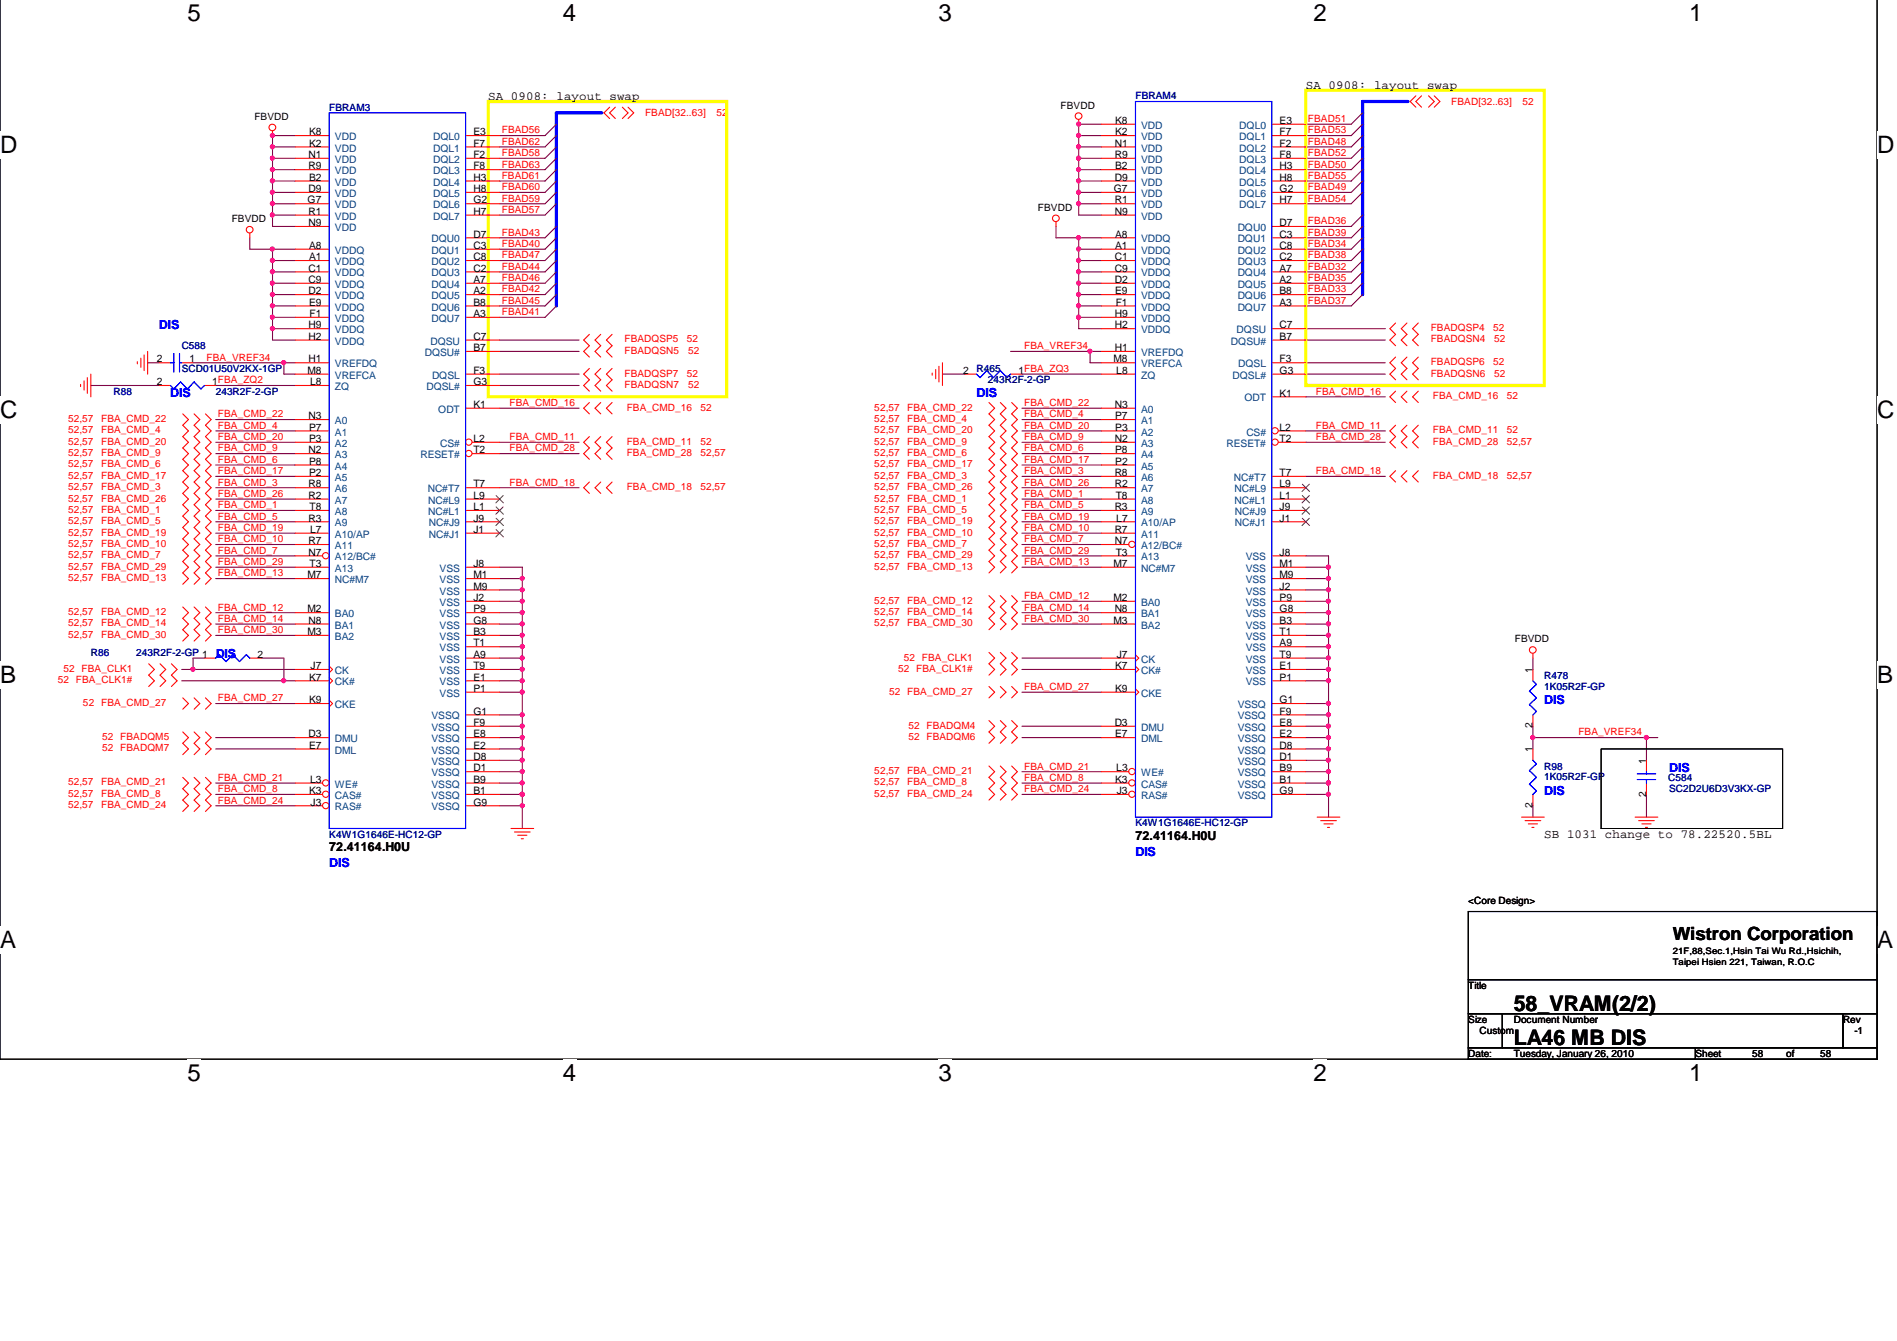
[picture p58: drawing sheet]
<svg xmlns="http://www.w3.org/2000/svg" width="297mm" height="210mm" viewBox="0 0 297 210" stroke-linecap="round" stroke-linejoin="round" font-family="sans-serif">
<defs><g id="words">
<g font-size="3.8">
<text x="29.4" y="3.3">5</text>
<text x="88.1" y="3.3">4</text>
<text x="146.9" y="3.3">3</text>
<text x="205.7" y="3.3">2</text>
<text x="264.5" y="3.3">1</text>
<text x="0" y="24">D</text>
<text x="293.9" y="24">D</text>
<text x="0" y="65.4">C</text>
<text x="293.9" y="65.4">C</text>
<text x="0" y="106.9">B</text>
<text x="293.9" y="106.9">B</text>
<text x="0" y="148.4">A</text>
<text x="293.9" y="148.4">A</text>
<text x="29.4" y="169.2">5</text>
<text x="88.1" y="169.2">4</text>
<text x="146.9" y="169.2">3</text>
<text x="205.7" y="169.2">2</text>
<text x="264.5" y="169.2">1</text>
</g>
<g font-size="3.3">
<text x="237" y="158.3">58_VRAM(2/2)</text>
<text x="237" y="163.6">LA46 MB DIS</text>
</g>
<text font-size="2.8" x="261.9" y="147.1">Wistron Corporation</text>
<g font-size="1.9">
<text x="76.5" y="15.6">SA 0908: layout swap</text>
<text x="204.5" y="13.9">SA 0908: layout swap</text>
<text x="177.8" y="131.5">72.41164.H0U</text>
<text x="241.8" y="131.2">SB 1031 change to 78.22520.5BL</text>
<text x="51.6" y="133.3">72.41164.H0U</text>
</g>
<g font-size="1.9" fill="#00f">
<text x="24.9" y="51.5">DIS</text>
<text x="26.7" y="62.2">DIS</text>
<text x="152.9" y="62.2">DIS</text>
<text x="33.8" y="103.1">DIS</text>
<text x="241.8" y="110.2">DIS</text>
<text x="241.8" y="124.4">DIS</text>
<text x="261.4" y="120.8">DIS</text>
<text x="51.6" y="135.8">DIS</text>
<text x="177.8" y="134">DIS</text>
</g>
<g font-size="1.6" fill="#000080">
<text x="51.6" y="17.3">FBRAM3</text>
<text x="177.8" y="15.6">FBRAM4</text>
<text x="28.4" y="54.7">C588</text>
<text x="28.4" y="58.2">SCD01U50V2KX-1GP</text>
<text x="152.9" y="58.2">R465</text>
<text x="17.8" y="61.8">R88</text>
<text x="33.8" y="61.8">243R2F-2-GP</text>
<text x="154.7" y="60">243R2F-2-GP</text>
<text x="14.2" y="102.7">R86</text>
<text x="21.3" y="102.7">243R2F-2-GP 1</text>
<text x="241.8" y="106.2">R478</text>
<text x="241.8" y="108">1K05R2F-GP</text>
<text x="241.8" y="120.5">R98</text>
<text x="241.8" y="122.1">1K05R2F-GP</text>
<text x="261.2" y="122.2">C584</text>
<text x="261.4" y="124">SC2D2U6D3V3KX-GP</text>
<text x="51.6" y="131.1">K4W1G1646E-HC12-GP</text>
<text x="177.8" y="129.3">K4W1G1646E-HC12-GP</text>
</g>
<g font-size="1.6">
<text x="166.1" y="17">FBVDD</text>
<text x="39.8" y="18.8">FBVDD</text>
<text x="48.4" y="23">K2</text>
<text x="48.4" y="21.2">K8</text>
<text x="74.1" y="21.2">E3</text>
<text x="74.1" y="23">F7</text>
<text x="174.5" y="23">N1</text>
<text x="174.6" y="21.2">K2</text>
<text x="174.6" y="19.4">K8</text>
<text x="200.4" y="19.4">E3</text>
<text x="200.4" y="21.2">F7</text>
<text x="200.4" y="23">F2</text>
<text x="48.3" y="24.7">N1</text>
<text x="48.3" y="26.5">R9</text>
<text x="48.4" y="28.3">B2</text>
<text x="74.1" y="24.7">F2</text>
<text x="74.1" y="26.5">F8</text>
<text x="74.1" y="28.3">H3</text>
<text x="174.5" y="28.3">D9</text>
<text x="174.5" y="24.7">R9</text>
<text x="174.6" y="26.5">B2</text>
<text x="200.4" y="24.7">F8</text>
<text x="200.4" y="26.5">H3</text>
<text x="200.4" y="28.3">H8</text>
<text x="36.3" y="34.8">FBVDD</text>
<text x="48.2" y="31.8">G7</text>
<text x="48.3" y="30.1">D9</text>
<text x="48.3" y="35.4">N9</text>
<text x="48.3" y="33.6">R1</text>
<text x="74.1" y="30.1">H8</text>
<text x="74.1" y="31.8">G2</text>
<text x="74.1" y="33.6">H7</text>
<text x="162.5" y="33">FBVDD</text>
<text x="174.4" y="30.1">G7</text>
<text x="174.5" y="33.6">N9</text>
<text x="174.5" y="31.8">R1</text>
<text x="200.4" y="35.4">D7</text>
<text x="200.4" y="30.1">G2</text>
<text x="200.4" y="31.8">H7</text>
<text x="48.4" y="40.7">A1</text>
<text x="48.4" y="39">A8</text>
<text x="74.1" y="37.2">D7</text>
<text x="74.1" y="39">C3</text>
<text x="74.1" y="40.7">C8</text>
<text x="174.5" y="40.7">C1</text>
<text x="174.6" y="39">A1</text>
<text x="174.6" y="37.2">A8</text>
<text x="200.4" y="37.2">C3</text>
<text x="200.4" y="39">C8</text>
<text x="200.4" y="40.7">C2</text>
<text x="48.3" y="42.5">C1</text>
<text x="48.3" y="44.3">C9</text>
<text x="48.3" y="46.1">D2</text>
<text x="48.4" y="47.9">E9</text>
<text x="74.1" y="42.5">C2</text>
<text x="74.1" y="44.3">A7</text>
<text x="74.1" y="46.1">A2</text>
<text x="74.1" y="47.9">B8</text>
<text x="174.5" y="42.5">C9</text>
<text x="174.5" y="44.3">D2</text>
<text x="174.6" y="46.1">E9</text>
<text x="174.7" y="47.9">F1</text>
<text x="200.4" y="42.5">A7</text>
<text x="200.4" y="44.3">A2</text>
<text x="200.4" y="46.1">B8</text>
<text x="200.4" y="47.9">A3</text>
<text x="48.3" y="53.2">H2</text>
<text x="48.3" y="51.4">H9</text>
<text x="48.5" y="49.6">F1</text>
<text x="74.1" y="53.2">C7</text>
<text x="74.1" y="49.6">A3</text>
<text x="174.5" y="51.4">H2</text>
<text x="174.5" y="49.6">H9</text>
<text x="200.4" y="53.2">B7</text>
<text x="200.4" y="51.4">C7</text>
<text x="24.6" y="56.7">2</text>
<text x="29.7" y="56.7">1</text>
<text x="48.1" y="58.5">M8</text>
<text x="48.3" y="56.7">H1</text>
<text x="74.1" y="58.5">F3</text>
<text x="74.1" y="55">B7</text>
<text x="150.8" y="58.5">2</text>
<text x="159.5" y="58.5">1FBA_ZQ3</text>
<text x="174.4" y="56.7">M8</text>
<text x="174.5" y="55">H1</text>
<text x="174.8" y="58.5">L8</text>
<text x="200.4" y="56.7">F3</text>
<text x="200.4" y="58.5">G3</text>
<text x="24.6" y="60.3">2</text>
<text x="33.2" y="60.3">1FBA_ZQ2</text>
<text x="48.3" y="65.6">N3</text>
<text x="48.6" y="60.3">L8</text>
<text x="74.1" y="60.3">G3</text>
<text x="74.1" y="63.9">K1</text>
<text x="174.5" y="63.9">N3</text>
<text x="174.6" y="65.6">P7</text>
<text x="200.4" y="62.1">K1</text>
<text x="48.3" y="71">N2</text>
<text x="48.4" y="67.4">P7</text>
<text x="48.4" y="69.2">P3</text>
<text x="74.1" y="69.2">L2</text>
<text x="74.1" y="71">T2</text>
<text x="174.5" y="69.2">N2</text>
<text x="174.6" y="67.4">P3</text>
<text x="174.6" y="71">P8</text>
<text x="200.4" y="67.4">L2</text>
<text x="200.4" y="69.2">T2</text>
<text x="48.3" y="76.3">R8</text>
<text x="48.4" y="74.5">P2</text>
<text x="48.4" y="72.7">P8</text>
<text x="74.1" y="76.3">T7</text>
<text x="174.5" y="76.3">R2</text>
<text x="174.5" y="74.5">R8</text>
<text x="174.6" y="72.7">P2</text>
<text x="200.4" y="76.3">L9</text>
<text x="200.4" y="74.5">T7</text>
<text x="48.3" y="78.1">R2</text>
<text x="48.3" y="81.6">R3</text>
<text x="48.5" y="79.9">T8</text>
<text x="48.6" y="83.4">L7</text>
<text x="74.1" y="79.9">L1</text>
<text x="74.1" y="78.1">L9</text>
<text x="74.1" y="83.4">J1</text>
<text x="74.1" y="81.6">J9</text>
<text x="174.5" y="83.4">R7</text>
<text x="174.5" y="79.9">R3</text>
<text x="174.7" y="78.1">T8</text>
<text x="174.8" y="81.6">L7</text>
<text x="200.4" y="81.6">J1</text>
<text x="200.4" y="79.9">J9</text>
<text x="200.4" y="78.1">L1</text>
<text x="48.3" y="85.2">R7</text>
<text x="48.3" y="87">N7</text>
<text x="48.5" y="88.7">T3</text>
<text x="74.1" y="88.7">J8</text>
<text x="174.4" y="88.7">M7</text>
<text x="174.5" y="85.2">N7</text>
<text x="174.7" y="87">T3</text>
<text x="200.4" y="88.7">M1</text>
<text x="200.4" y="87">J8</text>
<text x="48.1" y="95.9">M2</text>
<text x="48.1" y="90.5">M7</text>
<text x="74.1" y="95.9">P9</text>
<text x="74.1" y="92.3">M9</text>
<text x="74.1" y="90.5">M1</text>
<text x="74.1" y="94.1">J2</text>
<text x="174.4" y="94.1">M2</text>
<text x="174.5" y="95.9">N8</text>
<text x="200.4" y="94.1">P9</text>
<text x="200.4" y="90.5">M9</text>
<text x="200.4" y="92.3">J2</text>
<text x="200.4" y="95.9">G8</text>
<text x="48.1" y="99.4">M3</text>
<text x="48.3" y="97.6">N8</text>
<text x="74.1" y="99.4">B3</text>
<text x="74.1" y="101.2">T1</text>
<text x="74.1" y="97.6">G8</text>
<text x="174.4" y="97.6">M3</text>
<text x="200.4" y="101.2">A9</text>
<text x="200.4" y="97.6">B3</text>
<text x="200.4" y="99.4">T1</text>
<text x="237.2" y="100.6">FBVDD</text>
<text x="40.3" y="103">2</text>
<text x="48.4" y="106.5">K7</text>
<text x="48.6" y="104.7">J7</text>
<text x="74.1" y="103">A9</text>
<text x="74.1" y="106.5">E1</text>
<text x="74.1" y="104.7">T9</text>
<text x="174.6" y="104.7">K7</text>
<text x="174.9" y="103">J7</text>
<text x="200.4" y="104.7">E1</text>
<text x="200.4" y="103">T9</text>
<text x="200.4" y="106.5">P1</text>
<text x="240" y="105.3" transform="rotate(-90 240 105.3)">1</text>
<text x="48.4" y="110.1">K9</text>
<text x="74.1" y="108.3">P1</text>
<text x="74.1" y="111.9">G1</text>
<text x="74.1" y="113.6">F9</text>
<text x="174.5" y="113.6">D3</text>
<text x="174.6" y="108.3">K9</text>
<text x="200.4" y="110.1">G1</text>
<text x="200.4" y="111.9">F9</text>
<text x="200.4" y="113.6">E8</text>
<text x="48.3" y="115.4">D3</text>
<text x="48.4" y="117.2">E7</text>
<text x="74.1" y="119">D8</text>
<text x="74.1" y="117.2">E2</text>
<text x="74.1" y="115.4">E8</text>
<text x="174.6" y="115.4">E7</text>
<text x="200.4" y="119">D1</text>
<text x="200.4" y="117.2">D8</text>
<text x="200.4" y="115.4">E2</text>
<text x="240" y="117.8" transform="rotate(-90 240 117.8)">1</text>
<text x="240" y="114" transform="rotate(-90 240 114)">2</text>
<text x="257.8" y="119.6" transform="rotate(-90 257.8 119.6)">1</text>
<text x="48.4" y="124.3">K3</text>
<text x="48.6" y="122.5">L3</text>
<text x="74.1" y="122.5">B9</text>
<text x="74.1" y="124.3">B1</text>
<text x="74.1" y="120.7">D1</text>
<text x="174.6" y="122.5">K3</text>
<text x="174.8" y="120.7">L3</text>
<text x="174.9" y="124.3">J3</text>
<text x="200.4" y="124.3">G9</text>
<text x="200.4" y="120.7">B9</text>
<text x="200.4" y="122.5">B1</text>
<text x="257.8" y="124.7" transform="rotate(-90 257.8 124.7)">2</text>
<text x="48.6" y="126.1">J3</text>
<text x="74.1" y="126.1">G9</text>
<text x="240" y="126.5" transform="rotate(-90 240 126.5)">2</text>
<text x="229.9" y="141.4">&lt;Core Design&gt;</text>
<text x="229.9" y="154.8">Title</text>
<text x="229.9" y="160.1">Size</text>
<text x="231.7" y="161.9">Custom</text>
<text x="237" y="160.1">Document Number</text>
<text x="288.6" y="160.1">Rev</text>
<text x="290.4" y="161.9">-1</text>
<text x="229.9" y="165.5">Date:</text>
<text x="237" y="165.5">Tuesday, January 26, 2010</text>
<text x="265.5" y="165.5">Sheet</text>
<text x="274.4" y="165.5">58</text>
<text x="279.7" y="165.5">of</text>
<text x="285" y="165.5">58</text>
</g>
<g font-size="1.6" fill="#f00">
<text x="227.2" y="16.4">FBAD[32..63]</text>
<text x="238.4" y="16.4">52</text>
<text x="78.6" y="22.7">FBAD62</text>
<text x="78.6" y="20.9">FBAD56</text>
<text x="101" y="18.2">FBAD[32..63]</text>
<text x="112.2" y="18.2">52</text>
<text x="204.8" y="20.9">FBAD53</text>
<text x="204.8" y="22.7">FBAD48</text>
<text x="204.8" y="19.1">FBAD51</text>
<text x="78.6" y="28">FBAD61</text>
<text x="78.6" y="26.2">FBAD63</text>
<text x="78.6" y="29.8">FBAD60</text>
<text x="78.6" y="24.4">FBAD58</text>
<text x="204.8" y="24.4">FBAD52</text>
<text x="204.8" y="28">FBAD55</text>
<text x="204.8" y="26.2">FBAD50</text>
<text x="204.8" y="29.8">FBAD49</text>
<text x="78.6" y="33.3">FBAD57</text>
<text x="78.6" y="31.6">FBAD59</text>
<text x="204.8" y="35.1">FBAD36</text>
<text x="204.8" y="31.6">FBAD54</text>
<text x="78.6" y="38.7">FBAD40</text>
<text x="78.6" y="36.9">FBAD43</text>
<text x="78.6" y="40.4">FBAD47</text>
<text x="204.8" y="36.9">FBAD39</text>
<text x="204.8" y="40.4">FBAD38</text>
<text x="204.8" y="38.7">FBAD34</text>
<text x="78.6" y="42.2">FBAD44</text>
<text x="78.6" y="47.6">FBAD45</text>
<text x="78.6" y="44">FBAD46</text>
<text x="78.6" y="45.8">FBAD42</text>
<text x="204.8" y="47.6">FBAD37</text>
<text x="204.8" y="42.2">FBAD32</text>
<text x="204.8" y="44">FBAD35</text>
<text x="204.8" y="45.8">FBAD33</text>
<text x="78.6" y="49.3">FBAD41</text>
<text x="97.8" y="53.6">FBADQSP5</text>
<text x="107.6" y="53.6">52</text>
<text x="224" y="53.6">FBADQSN4</text>
<text x="224" y="51.8">FBADQSP4</text>
<text x="233.8" y="51.8">52</text>
<text x="234" y="53.6">52</text>
<text x="32.3" y="56.4">FBA_VREF34</text>
<text x="97.8" y="58.9">FBADQSP7</text>
<text x="97.8" y="55.4">FBADQSN5</text>
<text x="107.6" y="58.9">52</text>
<text x="107.7" y="55.4">52</text>
<text x="160.4" y="54.7">FBA_VREF34</text>
<text x="224" y="57.2">FBADQSP6</text>
<text x="224" y="58.9">FBADQSN6</text>
<text x="233.8" y="57.2">52</text>
<text x="234" y="58.9">52</text>
<text x="34.1" y="65.3">FBA_CMD_22</text>
<text x="79.8" y="63.6">FBA_CMD_16</text>
<text x="97.8" y="60.7">FBADQSN7</text>
<text x="98.1" y="64.3">FBA_CMD_16</text>
<text x="107.7" y="60.7">52</text>
<text x="109.7" y="64.3">52</text>
<text x="136.9" y="64.3">52,57</text>
<text x="142.1" y="64.3">FBA_CMD_22</text>
<text x="160.4" y="65.3">FBA_CMD_4</text>
<text x="160.4" y="63.6">FBA_CMD_22</text>
<text x="206" y="61.8">FBA_CMD_16</text>
<text x="224.4" y="62.5">FBA_CMD_16</text>
<text x="235.9" y="62.5">52</text>
<text x="10.7" y="67.8">52,57</text>
<text x="10.7" y="69.6">52,57</text>
<text x="10.7" y="66.1">52,57</text>
<text x="10.7" y="71.4">52,57</text>
<text x="15.8" y="67.8">FBA_CMD_4</text>
<text x="15.8" y="69.6">FBA_CMD_20</text>
<text x="15.8" y="66.1">FBA_CMD_22</text>
<text x="15.8" y="71.4">FBA_CMD_9</text>
<text x="34.1" y="67.1">FBA_CMD_4</text>
<text x="34.1" y="68.9">FBA_CMD_20</text>
<text x="34.1" y="70.7">FBA_CMD_9</text>
<text x="79.8" y="68.9">FBA_CMD_11</text>
<text x="79.8" y="70.7">FBA_CMD_28</text>
<text x="98.1" y="69.6">FBA_CMD_11</text>
<text x="98.1" y="71.4">FBA_CMD_28</text>
<text x="109.7" y="69.6">52</text>
<text x="109.7" y="71.4">52,57</text>
<text x="136.9" y="66.1">52,57</text>
<text x="136.9" y="67.8">52,57</text>
<text x="136.9" y="71.4">52,57</text>
<text x="136.9" y="69.6">52,57</text>
<text x="142.1" y="66.1">FBA_CMD_4</text>
<text x="142.1" y="67.8">FBA_CMD_20</text>
<text x="142.1" y="71.4">FBA_CMD_6</text>
<text x="142.1" y="69.6">FBA_CMD_9</text>
<text x="160.4" y="67.1">FBA_CMD_20</text>
<text x="160.4" y="70.7">FBA_CMD_6</text>
<text x="160.4" y="68.9">FBA_CMD_9</text>
<text x="206" y="67.1">FBA_CMD_11</text>
<text x="206" y="68.9">FBA_CMD_28</text>
<text x="224.4" y="67.8">FBA_CMD_11</text>
<text x="224.4" y="69.6">FBA_CMD_28</text>
<text x="235.9" y="67.8">52</text>
<text x="235.9" y="69.6">52,57</text>
<text x="10.7" y="76.7">52,57</text>
<text x="10.7" y="73.2">52,57</text>
<text x="10.7" y="74.9">52,57</text>
<text x="15.8" y="76.7">FBA_CMD_3</text>
<text x="15.8" y="73.2">FBA_CMD_6</text>
<text x="15.8" y="74.9">FBA_CMD_17</text>
<text x="34.1" y="77.8">FBA_CMD_26</text>
<text x="34.1" y="76">FBA_CMD_3</text>
<text x="34.1" y="72.4">FBA_CMD_6</text>
<text x="34.1" y="74.2">FBA_CMD_17</text>
<text x="79.8" y="76">FBA_CMD_18</text>
<text x="98.1" y="76.7">FBA_CMD_18</text>
<text x="109.7" y="76.7">52,57</text>
<text x="136.9" y="76.7">52,57</text>
<text x="136.9" y="74.9">52,57</text>
<text x="136.9" y="73.2">52,57</text>
<text x="142.1" y="76.7">FBA_CMD_26</text>
<text x="142.1" y="74.9">FBA_CMD_3</text>
<text x="142.1" y="73.2">FBA_CMD_17</text>
<text x="160.4" y="76">FBA_CMD_26</text>
<text x="160.4" y="77.8">FBA_CMD_1</text>
<text x="160.4" y="74.2">FBA_CMD_3</text>
<text x="160.4" y="72.4">FBA_CMD_17</text>
<text x="206" y="74.2">FBA_CMD_18</text>
<text x="224.4" y="74.9">FBA_CMD_18</text>
<text x="235.9" y="74.9">52,57</text>
<text x="10.7" y="78.5">52,57</text>
<text x="10.7" y="80.3">52,57</text>
<text x="10.7" y="83.8">52,57</text>
<text x="10.7" y="82.1">52,57</text>
<text x="15.8" y="78.5">FBA_CMD_26</text>
<text x="15.8" y="80.3">FBA_CMD_1</text>
<text x="15.8" y="83.8">FBA_CMD_19</text>
<text x="15.8" y="82.1">FBA_CMD_5</text>
<text x="34.1" y="79.6">FBA_CMD_1</text>
<text x="34.1" y="83.1">FBA_CMD_19</text>
<text x="34.1" y="81.3">FBA_CMD_5</text>
<text x="136.9" y="78.5">52,57</text>
<text x="136.9" y="82.1">52,57</text>
<text x="136.9" y="83.8">52,57</text>
<text x="136.9" y="80.3">52,57</text>
<text x="142.1" y="78.5">FBA_CMD_1</text>
<text x="142.1" y="82.1">FBA_CMD_19</text>
<text x="142.1" y="83.8">FBA_CMD_10</text>
<text x="142.1" y="80.3">FBA_CMD_5</text>
<text x="160.4" y="81.3">FBA_CMD_19</text>
<text x="160.4" y="83.1">FBA_CMD_10</text>
<text x="160.4" y="79.6">FBA_CMD_5</text>
<text x="10.7" y="87.4">52,57</text>
<text x="10.7" y="89.2">52,57</text>
<text x="10.7" y="85.6">52,57</text>
<text x="15.8" y="87.4">FBA_CMD_7</text>
<text x="15.8" y="89.2">FBA_CMD_29</text>
<text x="15.8" y="85.6">FBA_CMD_10</text>
<text x="34.1" y="86.7">FBA_CMD_7</text>
<text x="34.1" y="88.4">FBA_CMD_29</text>
<text x="34.1" y="84.9">FBA_CMD_10</text>
<text x="136.9" y="85.6">52,57</text>
<text x="136.9" y="87.4">52,57</text>
<text x="136.9" y="89.2">52,57</text>
<text x="142.1" y="85.6">FBA_CMD_7</text>
<text x="142.1" y="87.4">FBA_CMD_29</text>
<text x="142.1" y="89.2">FBA_CMD_13</text>
<text x="160.4" y="84.9">FBA_CMD_7</text>
<text x="160.4" y="86.7">FBA_CMD_29</text>
<text x="160.4" y="88.4">FBA_CMD_13</text>
<text x="10.7" y="90.9">52,57</text>
<text x="15.8" y="90.9">FBA_CMD_13</text>
<text x="34.1" y="95.6">FBA_CMD_12</text>
<text x="34.1" y="90.2">FBA_CMD_13</text>
<text x="136.9" y="94.5">52,57</text>
<text x="142.1" y="94.5">FBA_CMD_12</text>
<text x="160.4" y="93.8">FBA_CMD_12</text>
<text x="160.4" y="95.6">FBA_CMD_14</text>
<text x="10.7" y="96.3">52,57</text>
<text x="10.7" y="98.1">52,57</text>
<text x="10.7" y="99.8">52,57</text>
<text x="15.8" y="96.3">FBA_CMD_12</text>
<text x="15.8" y="98.1">FBA_CMD_14</text>
<text x="15.8" y="99.8">FBA_CMD_30</text>
<text x="34.1" y="97.3">FBA_CMD_14</text>
<text x="34.1" y="99.1">FBA_CMD_30</text>
<text x="136.9" y="96.3">52,57</text>
<text x="136.9" y="98.1">52,57</text>
<text x="142.1" y="96.3">FBA_CMD_14</text>
<text x="142.1" y="98.1">FBA_CMD_30</text>
<text x="160.4" y="97.3">FBA_CMD_30</text>
<text x="9.1" y="106.9">52 FBA_CLK1#</text>
<text x="9.9" y="105.2">52 FBA_CLK1</text>
<text x="140.6" y="105.2">52 FBA_CLK1#</text>
<text x="141.5" y="103.4">52 FBA_CLK1</text>
<text x="13" y="110.5">52 FBA_CMD_27</text>
<text x="34.1" y="109.8">FBA_CMD_27</text>
<text x="139.2" y="108.7">52 FBA_CMD_27</text>
<text x="160.4" y="108">FBA_CMD_27</text>
<text x="16" y="117.6">52 FBADQM7</text>
<text x="16" y="115.8">52 FBADQM5</text>
<text x="142.2" y="114.1">52 FBADQM4</text>
<text x="142.2" y="115.8">52 FBADQM6</text>
<text x="247.1" y="115.1">FBA_VREF34</text>
<text x="10.7" y="124.7">52,57</text>
<text x="10.7" y="123">52,57</text>
<text x="15.8" y="124.7">FBA_CMD_8</text>
<text x="15.8" y="123">FBA_CMD_21</text>
<text x="34.1" y="124">FBA_CMD_8</text>
<text x="34.1" y="125.8">FBA_CMD_24</text>
<text x="34.1" y="122.2">FBA_CMD_21</text>
<text x="136.9" y="123">52,57</text>
<text x="136.9" y="124.7">52,57</text>
<text x="136.9" y="121.2">52,57</text>
<text x="142.1" y="123">FBA_CMD_8</text>
<text x="142.1" y="124.7">FBA_CMD_24</text>
<text x="142.1" y="121.2">FBA_CMD_21</text>
<text x="160.4" y="122.2">FBA_CMD_8</text>
<text x="160.4" y="124">FBA_CMD_24</text>
<text x="160.4" y="120.5">FBA_CMD_21</text>
<text x="10.7" y="126.5">52,57</text>
<text x="15.8" y="126.5">FBA_CMD_24</text>
</g>
<g font-size="1.6" fill="#004080">
<text x="52.5" y="23.7">VDD</text>
<text x="52.5" y="21.9">VDD</text>
<text x="67.8" y="21.9">DQL0</text>
<text x="67.8" y="23.7">DQL1</text>
<text x="178.7" y="21.9">VDD</text>
<text x="178.7" y="20.2">VDD</text>
<text x="178.7" y="23.7">VDD</text>
<text x="194.1" y="20.2">DQL0</text>
<text x="194.1" y="21.9">DQL1</text>
<text x="194.1" y="23.7">DQL2</text>
<text x="52.5" y="29.1">VDD</text>
<text x="52.5" y="25.5">VDD</text>
<text x="52.5" y="27.3">VDD</text>
<text x="67.8" y="25.5">DQL2</text>
<text x="67.8" y="27.3">DQL3</text>
<text x="67.8" y="29.1">DQL4</text>
<text x="178.7" y="27.3">VDD</text>
<text x="178.7" y="29.1">VDD</text>
<text x="178.7" y="25.5">VDD</text>
<text x="194.1" y="25.5">DQL3</text>
<text x="194.1" y="27.3">DQL4</text>
<text x="194.1" y="29.1">DQL5</text>
<text x="52.5" y="30.8">VDD</text>
<text x="52.5" y="32.6">VDD</text>
<text x="52.5" y="34.4">VDD</text>
<text x="67.8" y="30.8">DQL5</text>
<text x="67.8" y="32.6">DQL6</text>
<text x="67.8" y="34.4">DQL7</text>
<text x="178.7" y="30.8">VDD</text>
<text x="178.7" y="34.4">VDD</text>
<text x="178.7" y="32.6">VDD</text>
<text x="194.1" y="30.8">DQL6</text>
<text x="194.1" y="32.6">DQL7</text>
<text x="52.5" y="36.2">VDD</text>
<text x="52.5" y="41.5">VDDQ</text>
<text x="52.5" y="39.7">VDDQ</text>
<text x="67.6" y="37.9">DQU0</text>
<text x="67.6" y="39.7">DQU1</text>
<text x="67.6" y="41.5">DQU2</text>
<text x="178.7" y="39.7">VDDQ</text>
<text x="178.7" y="37.9">VDDQ</text>
<text x="178.7" y="41.5">VDDQ</text>
<text x="193.8" y="36.2">DQU0</text>
<text x="193.8" y="37.9">DQU1</text>
<text x="193.8" y="39.7">DQU2</text>
<text x="193.8" y="41.5">DQU3</text>
<text x="52.5" y="43.3">VDDQ</text>
<text x="52.5" y="45.1">VDDQ</text>
<text x="52.5" y="46.8">VDDQ</text>
<text x="67.6" y="43.3">DQU3</text>
<text x="67.6" y="45.1">DQU4</text>
<text x="67.6" y="46.8">DQU5</text>
<text x="178.7" y="43.3">VDDQ</text>
<text x="178.7" y="45.1">VDDQ</text>
<text x="178.7" y="46.8">VDDQ</text>
<text x="193.8" y="43.3">DQU4</text>
<text x="193.8" y="45.1">DQU5</text>
<text x="193.8" y="46.8">DQU6</text>
<text x="52.5" y="48.6">VDDQ</text>
<text x="52.5" y="50.4">VDDQ</text>
<text x="52.5" y="53.9">VDDQ</text>
<text x="52.5" y="52.2">VDDQ</text>
<text x="67.4" y="53.9">DQSU</text>
<text x="67.6" y="48.6">DQU6</text>
<text x="67.6" y="50.4">DQU7</text>
<text x="178.7" y="48.6">VDDQ</text>
<text x="178.7" y="52.2">VDDQ</text>
<text x="178.7" y="50.4">VDDQ</text>
<text x="192.7" y="53.9">DQSU#</text>
<text x="193.6" y="52.2">DQSU</text>
<text x="193.8" y="48.6">DQU7</text>
<text x="52.5" y="57.5">VREFDQ</text>
<text x="52.5" y="59.3">VREFCA</text>
<text x="66.5" y="55.7">DQSU#</text>
<text x="67.6" y="59.3">DQSL</text>
<text x="178.7" y="55.7">VREFDQ</text>
<text x="178.7" y="57.5">VREFCA</text>
<text x="178.7" y="59.3">ZQ</text>
<text x="193" y="59.3">DQSL#</text>
<text x="193.9" y="57.5">DQSL</text>
<text x="52.5" y="61.1">ZQ</text>
<text x="66.8" y="61.1">DQSL#</text>
<text x="68.6" y="64.6">ODT</text>
<text x="178.7" y="64.6">A0</text>
<text x="194.9" y="62.8">ODT</text>
<text x="52.5" y="68.2">A1</text>
<text x="52.5" y="66.4">A0</text>
<text x="52.5" y="69.9">A2</text>
<text x="52.5" y="71.7">A3</text>
<text x="65.8" y="71.7">RESET#</text>
<text x="68.9" y="69.9">CS#</text>
<text x="178.7" y="66.4">A1</text>
<text x="178.7" y="68.2">A2</text>
<text x="178.7" y="69.9">A3</text>
<text x="178.7" y="71.7">A4</text>
<text x="192.1" y="69.9">RESET#</text>
<text x="195.2" y="68.2">CS#</text>
<text x="52.5" y="75.3">A5</text>
<text x="52.5" y="77.1">A6</text>
<text x="52.5" y="73.5">A4</text>
<text x="67" y="77.1">NC#T7</text>
<text x="178.7" y="77.1">A7</text>
<text x="178.7" y="73.5">A5</text>
<text x="178.7" y="75.3">A6</text>
<text x="193.2" y="75.3">NC#T7</text>
<text x="193.3" y="77.1">NC#L9</text>
<text x="52.5" y="78.8">A7</text>
<text x="52.5" y="80.6">A8</text>
<text x="52.5" y="82.4">A9</text>
<text x="67.1" y="80.6">NC#L1</text>
<text x="67.1" y="78.8">NC#L9</text>
<text x="67.1" y="82.4">NC#J9</text>
<text x="178.7" y="78.8">A8</text>
<text x="178.7" y="82.4">A10/AP</text>
<text x="178.7" y="80.6">A9</text>
<text x="193.3" y="78.8">NC#L1</text>
<text x="193.4" y="82.4">NC#J1</text>
<text x="193.4" y="80.6">NC#J9</text>
<text x="52.5" y="84.2">A10/AP</text>
<text x="52.5" y="86">A11</text>
<text x="52.5" y="87.7">A12/BC#</text>
<text x="52.5" y="89.5">A13</text>
<text x="67.1" y="84.2">NC#J1</text>
<text x="68.8" y="89.5">VSS</text>
<text x="178.7" y="84.2">A11</text>
<text x="178.7" y="86">A12/BC#</text>
<text x="178.7" y="87.7">A13</text>
<text x="178.7" y="89.5">NC#M7</text>
<text x="195.1" y="89.5">VSS</text>
<text x="195.1" y="87.7">VSS</text>
<text x="52.5" y="91.3">NC#M7</text>
<text x="68.8" y="93.1">VSS</text>
<text x="68.8" y="91.3">VSS</text>
<text x="68.8" y="94.8">VSS</text>
<text x="178.7" y="94.8">BA0</text>
<text x="195.1" y="94.8">VSS</text>
<text x="195.1" y="91.3">VSS</text>
<text x="195.1" y="93.1">VSS</text>
<text x="52.5" y="98.4">BA1</text>
<text x="52.5" y="96.6">BA0</text>
<text x="52.5" y="100.2">BA2</text>
<text x="68.8" y="100.2">VSS</text>
<text x="68.8" y="102">VSS</text>
<text x="68.8" y="96.6">VSS</text>
<text x="68.8" y="98.4">VSS</text>
<text x="178.7" y="96.6">BA1</text>
<text x="178.7" y="98.4">BA2</text>
<text x="195.1" y="102">VSS</text>
<text x="195.1" y="98.4">VSS</text>
<text x="195.1" y="100.2">VSS</text>
<text x="195.1" y="96.6">VSS</text>
<text x="52.5" y="107.3">CK#</text>
<text x="52.5" y="105.5">CK</text>
<text x="68.8" y="103.7">VSS</text>
<text x="68.8" y="107.3">VSS</text>
<text x="68.8" y="105.5">VSS</text>
<text x="178.7" y="105.5">CK#</text>
<text x="178.7" y="103.7">CK</text>
<text x="195.1" y="105.5">VSS</text>
<text x="195.1" y="103.7">VSS</text>
<text x="195.1" y="107.3">VSS</text>
<text x="52.5" y="110.8">CKE</text>
<text x="67.6" y="112.6">VSSQ</text>
<text x="68.8" y="109.1">VSS</text>
<text x="178.7" y="109.1">CKE</text>
<text x="193.8" y="110.8">VSSQ</text>
<text x="193.8" y="112.6">VSSQ</text>
<text x="52.5" y="116.2">DMU</text>
<text x="52.5" y="118">DML</text>
<text x="67.6" y="114.4">VSSQ</text>
<text x="67.6" y="119.7">VSSQ</text>
<text x="67.6" y="118">VSSQ</text>
<text x="67.6" y="116.2">VSSQ</text>
<text x="178.7" y="114.4">DMU</text>
<text x="178.7" y="116.2">DML</text>
<text x="193.8" y="119.7">VSSQ</text>
<text x="193.8" y="118">VSSQ</text>
<text x="193.8" y="116.2">VSSQ</text>
<text x="193.8" y="114.4">VSSQ</text>
<text x="52.5" y="123.3">WE#</text>
<text x="52.5" y="125.1">CAS#</text>
<text x="67.6" y="123.3">VSSQ</text>
<text x="67.6" y="125.1">VSSQ</text>
<text x="67.6" y="121.5">VSSQ</text>
<text x="178.7" y="121.5">WE#</text>
<text x="178.7" y="125.1">RAS#</text>
<text x="178.7" y="123.3">CAS#</text>
<text x="193.8" y="125.1">VSSQ</text>
<text x="193.8" y="121.5">VSSQ</text>
<text x="193.8" y="123.3">VSSQ</text>
<text x="52.5" y="126.8">RAS#</text>
<text x="67.6" y="126.8">VSSQ</text>
</g>
<g font-size="1.4">
<text x="261.9" y="149.3">21F,88,Sec.1,Hsin Tai Wu Rd.,Hsichih,</text>
<text x="261.9" y="151.1">Taipei Hsien 221, Taiwan, R.O.C</text>
</g>
</g></defs>
<path d="M0 -.1v165.9h293.9v-165.9" fill="none" stroke="#000" stroke-width=".17"/>
<g fill="#fff">
<path d="M29.4 -.1h2.1v4.2h-2.1z"/>
<path d="M29.4 165.8h2.1v4.2h-2.1z"/>
<path d="M88.1 -.1h2.2v4.2h-2.2z"/>
<path d="M88.1 165.8h2.2v4.2h-2.2z"/>
<path d="M146.9 -.1h2.2v4.2h-2.2z"/>
<path d="M146.9 165.8h2.2v4.2h-2.2z"/>
<path d="M205.7 -.1h2.1v4.2h-2.1z"/>
<path d="M205.7 165.8h2.1v4.2h-2.1z"/>
<path d="M264.5 -.1h2.1v4.2h-2.1z"/>
<path d="M264.5 165.8h2.1v4.2h-2.1z"/>
<path d="M0 20.6h2.8v4.2h-2.8z"/>
<path d="M293.9 20.6h2.8v4.2h-2.8z"/>
<path d="M0 62h2.8v4.3h-2.8z"/>
<path d="M293.9 62h2.8v4.3h-2.8z"/>
<path d="M0 103.5h2.5v4.3h-2.5z"/>
<path d="M293.9 103.5h2.6v4.3h-2.6z"/>
<path d="M0 145h2.5v4.2h-2.5z"/>
<path d="M293.9 145h2.6v4.2h-2.6z"/>
</g>
<g fill="none" stroke="#800040" stroke-width=".17">
<path d="M87.1 19.4l-1.8 1.8h-7.1M172.5 19.4h-3.6v14.3h3.6M213.4 19.4l-1.8 1.8h-7.1M213.4 17.7l-1.8 1.7h-7.1M39.1 37.2v1.8h7.1M42.7 39v14.2h3.5M42.7 28.3h3.5M42.7 23h3.5M42.7 24.8h3.5M42.7 31.9h3.5M42.7 33.7h3.5M42.7 30.1h3.5"/>
<path d="M42.7 26.6h3.5M46.2 21.2h-3.5v14.2h3.5M87.1 37.2l-1.8 1.8h-7.1M87.1 39l-1.8 1.8h-7.1M87.1 35.4l-1.8 1.8h-7.1M87.1 26.6l-1.8 1.7h-7.1M87.1 21.2l-1.8 1.8h-7.1M87.1 23l-1.8 1.8h-7.1M87.1 30.1l-1.8 1.8h-7.1M87.1 31.9l-1.8 1.8h-7.1M87.1 28.3l-1.8 1.8h-7.1M87.1 24.8l-1.8 1.8h-7.1"/>
<path d="M165.4 35.4v1.8h7.1M168.9 37.2v14.2h3.6M168.9 39h3.6M168.9 28.3h3.6M168.9 21.2h3.6M168.9 23h3.6M168.9 24.8h3.6M168.9 31.9h3.6M168.9 30.1h3.6M168.9 26.6h3.6M213.4 37.2l-1.8 1.8h-7.1M213.4 39l-1.8 1.8h-7.1"/>
<path d="M213.4 35.4l-1.8 1.8h-7.1M213.4 26.6l-1.8 1.7h-7.1M213.4 21.2l-1.8 1.8h-7.1M213.4 23l-1.8 1.8h-7.1M213.4 30.1l-1.8 1.8h-7.1M213.4 28.3l-1.8 1.8h-7.1M213.4 24.8l-1.8 1.8h-7.1M213.4 33.7l-1.8 1.7h-7.1M23.1 56.8h1.8M30.2 56.8h16M42.7 51.4h3.5M42.7 47.9h3.5"/>
<path d="M42.7 49.7h3.5M42.7 40.8h3.5M42.7 42.6h3.5M42.7 46.1h3.5M42.7 44.3h3.5M44.4 56.8v1.8h1.8M78.2 53.2h12.5M78.2 58.6h12.5M78.2 55h12.5M87.1 46.1l-1.8 1.8h-7.1M87.1 47.9l-1.8 1.8h-7.1M87.1 40.8l-1.8 1.8h-7.1"/>
<path d="M87.1 44.3l-1.8 1.8h-7.1M87.1 42.6l-1.8 1.7h-7.1M147.6 58.6h3.5M158.2 55h14.3M160 58.6h12.5M168.9 47.9h3.6M168.9 49.7h3.6M168.9 40.8h3.6M168.9 42.6h3.6M168.9 46.1h3.6M168.9 44.3h3.6M170.7 55v1.8h1.8"/>
<path d="M204.5 51.4h12.4M204.5 53.2h12.4M204.5 58.6h12.4M204.5 56.8h12.4M213.4 46.1l-1.8 1.8h-7.1M213.4 40.8l-1.8 1.8h-7.1M213.4 44.3l-1.8 1.8h-7.1M213.4 42.6l-1.8 1.7h-7.1M14.2 60.3h10.7M33.8 60.3h12.4M33.8 65.7h12.4M33.8 67.5h12.4"/>
<path d="M33.8 76.3h12.4M33.8 78.1h12.4M33.8 74.6h12.4M33.8 79.9h12.4M33.8 71h12.4M33.8 72.8h12.4M33.8 69.2h12.4M78.2 60.3h12.5M78.2 76.3h12.5M78.2 63.9h12.5M78.2 71h12.5M78.2 69.2h12.5"/>
<path d="M160 65.7h12.5M160 67.5h12.5M160 76.3h12.5M160 78.1h12.5M160 74.6h12.5M160 79.9h12.5M160 63.9h12.5M160 71h12.5M160 72.8h12.5M160 69.2h12.5M204.5 67.5h12.4M204.5 74.6h12.4"/>
<path d="M204.5 69.2h12.4M204.5 62.1h12.4M33.8 90.6h12.4M33.8 95.9h12.4M33.8 97.7h12.4M33.8 99.5h12.4M33.8 88.8h12.4M33.8 87h12.4M33.8 85.2h12.4M33.8 81.7h12.4M33.8 83.5h12.4M78.2 88.8h3.6v40.9"/>
<path d="M78.2 90.6h3.6M78.2 95.9h3.6M78.2 94.1h3.6M78.2 92.3h3.6M78.2 97.7h3.6M78.2 99.5h3.6M160 95.9h12.5M160 94.1h12.5M160 97.7h12.5M160 88.8h12.5M160 87h12.5M160 85.2h12.5"/>
<path d="M160 81.7h12.5M160 83.5h12.5M204.5 90.6h3.5M204.5 95.9h3.5M204.5 94.1h3.5M204.5 92.3h3.5M204.5 97.7h3.5M204.5 99.5h3.5M204.5 88.8h3.5M204.5 87h3.5v40.9M28.4 106.6h17.8M28.4 104.8h17.8"/>
<path d="M32 103h-1.8v1.8M33.8 115.5h12.4M33.8 117.2h12.4M33.8 110.1h12.4M40.9 103h3.5v3.6M78.2 108.3h3.6M78.2 106.6h3.6M78.2 104.8h3.6M78.2 103h3.6M78.2 101.2h3.6M78.2 119h3.6M78.2 115.5h3.6"/>
<path d="M78.2 113.7h3.6M78.2 111.9h3.6M78.2 117.2h3.6M160 108.3h12.5M160 104.8h12.5M160 103h12.5M160 115.5h12.5M160 113.7h12.5M204.5 106.6h3.5M204.5 104.8h3.5M204.5 103h3.5M204.5 101.2h3.5"/>
<path d="M204.5 119h3.5M204.5 115.5h3.5M204.5 113.7h3.5M204.5 111.9h3.5M204.5 117.2h3.5M204.5 110.1h3.5M240 115.5h19.6M240 103v1.8M240 113.7v3.5M257.8 115.5v3.5M33.8 126.1h12.4M33.8 124.3h12.4"/>
<path d="M33.8 122.6h12.4M78.2 120.8h3.6M78.2 126.1h3.6M78.2 124.3h3.6M78.2 122.6h3.6M160 120.8h12.5M160 124.3h12.5M160 122.6h12.5M204.5 120.8h3.5M204.5 124.3h3.5M204.5 122.6h3.5M240 126.1v1.8"/>
<path d="M257.8 124.3v3.6"/>
</g>
<g fill="#f0f" stroke="#f0f" stroke-width=".17">
<circle cx="81.8" cy="95.9" r=".32"/>
<circle cx="81.8" cy="90.5" r=".32"/>
<circle cx="81.8" cy="92.3" r=".32"/>
<circle cx="81.8" cy="94.1" r=".32"/>
<circle cx="81.8" cy="99.4" r=".32"/>
<circle cx="81.8" cy="104.8" r=".32"/>
<circle cx="81.8" cy="111.9" r=".32"/>
<circle cx="81.8" cy="108.3" r=".32"/>
<circle cx="81.8" cy="106.5" r=".32"/>
<circle cx="81.8" cy="97.7" r=".32"/>
<circle cx="81.8" cy="103" r=".32"/>
<circle cx="81.8" cy="101.2" r=".32"/>
<circle cx="42.6" cy="49.6" r=".32"/>
<circle cx="42.6" cy="47.9" r=".32"/>
<circle cx="42.6" cy="39" r=".32"/>
<circle cx="42.6" cy="51.4" r=".32"/>
<circle cx="42.6" cy="40.8" r=".32"/>
<circle cx="42.6" cy="44.3" r=".32"/>
<circle cx="42.6" cy="42.5" r=".32"/>
<circle cx="81.8" cy="119" r=".32"/>
<circle cx="81.8" cy="124.3" r=".32"/>
<circle cx="81.8" cy="120.8" r=".32"/>
<circle cx="81.8" cy="126.1" r=".32"/>
<circle cx="81.8" cy="122.5" r=".32"/>
<circle cx="81.8" cy="117.2" r=".32"/>
<circle cx="81.8" cy="113.7" r=".32"/>
<circle cx="81.8" cy="115.4" r=".32"/>
<circle cx="257.8" cy="115.4" r=".32"/>
<circle cx="240" cy="115.4" r=".32"/>
<circle cx="170.7" cy="55" r=".32"/>
<circle cx="168.9" cy="44.3" r=".32"/>
<circle cx="168.9" cy="19.4" r=".32"/>
<circle cx="168.9" cy="23" r=".32"/>
<circle cx="168.9" cy="21.2" r=".32"/>
<circle cx="168.9" cy="30.1" r=".32"/>
<circle cx="168.9" cy="28.3" r=".32"/>
<circle cx="168.9" cy="31.9" r=".32"/>
<circle cx="168.9" cy="26.5" r=".32"/>
<circle cx="168.9" cy="24.8" r=".32"/>
<circle cx="208" cy="94.1" r=".32"/>
<circle cx="208" cy="88.8" r=".32"/>
<circle cx="208" cy="90.5" r=".32"/>
<circle cx="208" cy="92.3" r=".32"/>
<circle cx="208" cy="97.7" r=".32"/>
<circle cx="208" cy="103" r=".32"/>
<circle cx="208" cy="106.5" r=".32"/>
<circle cx="208" cy="104.8" r=".32"/>
<circle cx="208" cy="95.9" r=".32"/>
<circle cx="208" cy="101.2" r=".32"/>
<circle cx="208" cy="99.4" r=".32"/>
<circle cx="208" cy="117.2" r=".32"/>
<circle cx="208" cy="122.5" r=".32"/>
<circle cx="208" cy="119" r=".32"/>
<circle cx="208" cy="124.3" r=".32"/>
<circle cx="208" cy="120.8" r=".32"/>
<circle cx="208" cy="115.4" r=".32"/>
<circle cx="208" cy="111.9" r=".32"/>
<circle cx="208" cy="110.1" r=".32"/>
<circle cx="208" cy="113.7" r=".32"/>
<circle cx="168.9" cy="47.9" r=".32"/>
<circle cx="168.9" cy="46.1" r=".32"/>
<circle cx="168.9" cy="37.2" r=".32"/>
<circle cx="168.9" cy="49.6" r=".32"/>
<circle cx="168.9" cy="39" r=".32"/>
<circle cx="168.9" cy="42.5" r=".32"/>
<circle cx="168.9" cy="40.8" r=".32"/>
<circle cx="42.6" cy="21.2" r=".32"/>
<circle cx="42.6" cy="24.8" r=".32"/>
<circle cx="42.6" cy="23" r=".32"/>
<circle cx="42.6" cy="31.9" r=".32"/>
<circle cx="42.6" cy="30.1" r=".32"/>
<circle cx="42.6" cy="33.6" r=".32"/>
<circle cx="42.6" cy="28.3" r=".32"/>
<circle cx="42.6" cy="26.5" r=".32"/>
<circle cx="42.6" cy="46.1" r=".32"/>
<circle cx="44.4" cy="56.8" r=".32"/>
<circle cx="30.2" cy="104.8" r=".32"/>
<circle cx="44.4" cy="106.5" r=".32"/>
</g>
<path d="M94.2 17.7h-7.1v30.2M220.5 15.9h-7.1v30.2" fill="none" stroke="#00f" stroke-width=".51"/>
<g fill="none" stroke="#f00" stroke-width=".17">
<path d="M95.5 16.8l-.9 .9 .9 .9M96.4 16.8l-.9 .9 .9 .9M97.5 16.8l.8 .9-.8 .9M98.3 16.8l.9 .9-.9 .9M168.9 18.7v.7M221.7 15l-.9 .9 .9 .9M222.6 15l-.9 .9 .9 .9M223.7 15l.9 .9-.9 .9M224.6 15l.9 .9-.9 .9M39.1 36.5v.7M42.7 20.5v.7M165.4 34.7v.7"/>
<path d="M13.2 59.6v1.5M13.7 59.1v2.5M14.2 58.6v3.5M21.5 56.6v.4M22.1 56.1v1.4M22.6 55.6v2.4M23.1 55v3.6M24.9 56.8h1.8M28.4 56.8h1.8M92.3 57.7l-.9 .9 .9 .9-.9 .8 .9 .9M92.3 52.3l-.9 .9 .9 .9-.9 .9 .9 .9M94.1 57.7l-.9 .9 .9 .9-.9 .8 .9 .9"/>
<path d="M94.1 52.3l-.9 .9 .9 .9-.9 .9 .9 .9M95.8 57.7l-.8 .9 .8 .9-.8 .8 .8 .9M95.8 52.3l-.8 .9 .8 .9-.8 .9 .8 .9M146 58.4v.3M146.5 57.8v1.5M147 57.3v2.5M147.6 56.8v3.5M199.1 51.4h5.4M218.5 55.9l-.9 .9 .9 .9-.9 .9 .9 .9M218.5 50.6l-.9 .8 .9 .9-.9 .9 .9 .9M220.3 50.6l-.9 .8 .9 .9-.9 .9 .9 .9M220.3 55.9l-.9 .9 .9 .9-.9 .9 .9 .9"/>
<path d="M222.1 55.9l-.9 .9 .9 .9-.9 .9 .9 .9M222.1 50.6l-.9 .8 .9 .9-.9 .9 .9 .9M12.6 60.2v.3M28.6 64.8l.9 .9-.9 .9 .9 .9-.9 .8 .9 .9-.9 .9 .9 .9-.9 .9 .9 .9-.9 .9 .9 .9-.9 .9 .9 .8-.9 .9 .9 .9-.9 .9 .9 .9-.9 .9 .9 .9-.9 .9 .9 .9-.9 .8 .9 .9-.9 .9 .9 .9-.9 .9 .9 .9-.9 .9 .9 .9-.9 .9M30.4 64.8l.9 .9-.9 .9 .9 .9-.9 .8 .9 .9-.9 .9 .9 .9-.9 .9 .9 .9-.9 .9 .9 .9-.9 .9 .9 .8-.9 .9 .9 .9-.9 .9 .9 .9-.9 .9 .9 .9-.9 .9 .9 .9-.9 .8 .9 .9-.9 .9 .9 .9-.9 .9 .9 .9-.9 .9 .9 .9-.9 .9M32.2 64.8l.9 .9-.9 .9 .9 .9-.9 .8 .9 .9-.9 .9 .9 .9-.9 .9 .9 .9-.9 .9 .9 .9-.9 .9 .9 .8-.9 .9 .9 .9-.9 .9 .9 .9-.9 .9 .9 .9-.9 .9 .9 .9-.9 .8 .9 .9-.9 .9 .9 .9-.9 .9 .9 .9-.9 .9 .9 .9-.9 .9M92.3 63l-.9 .9 .9 .9M92.3 68.3l-.9 .9 .9 .9-.9 .9 .9 .9M92.3 75.5l-.9 .8 .9 .9M94.1 68.3l-.9 .9 .9 .9-.9 .9 .9 .9M94.1 75.5l-.9 .8 .9 .9M94.1 63l-.9 .9 .9 .9"/>
<path d="M95.8 63l-.8 .9 .8 .9M95.8 68.3l-.8 .9 .8 .9-.8 .9 .8 .9M95.8 75.5l-.8 .8 .8 .9M154.9 63l.8 .9-.8 .9 .8 .9-.8 .9 .8 .9-.8 .8 .8 .9-.8 .9 .8 .9-.8 .9 .8 .9-.8 .9 .8 .9-.8 .9 .8 .8-.8 .9 .8 .9-.8 .9 .8 .9-.8 .9 .8 .9-.8 .9 .8 .9-.8 .8 .8 .9-.8 .9 .8 .9-.8 .9 .8 .9-.8 .9M156.6 63l.9 .9-.9 .9 .9 .9-.9 .9 .9 .9-.9 .8 .9 .9-.9 .9 .9 .9-.9 .9 .9 .9-.9 .9 .9 .9-.9 .9 .9 .8-.9 .9 .9 .9-.9 .9 .9 .9-.9 .9 .9 .9-.9 .9 .9 .9-.9 .8 .9 .9-.9 .9 .9 .9-.9 .9 .9 .9-.9 .9M158.4 63l.9 .9-.9 .9 .9 .9-.9 .9 .9 .9-.9 .8 .9 .9-.9 .9 .9 .9-.9 .9 .9 .9-.9 .9 .9 .9-.9 .9 .9 .8-.9 .9 .9 .9-.9 .9 .9 .9-.9 .9 .9 .9-.9 .9 .9 .9-.9 .8 .9 .9-.9 .9 .9 .9-.9 .9 .9 .9-.9 .9M172.5 76.3h5.3M218.5 66.6l-.9 .9 .9 .8-.9 .9 .9 .9M218.5 73.7l-.9 .9 .9 .9M218.5 61.2l-.9 .9 .9 .9M220.3 66.6l-.9 .9 .9 .8-.9 .9 .9 .9M220.3 73.7l-.9 .9 .9 .9"/>
<path d="M220.3 61.2l-.9 .9 .9 .9M222.1 66.6l-.9 .9 .9 .8-.9 .9 .9 .9M222.1 73.7l-.9 .9 .9 .9M222.1 61.2l-.9 .9 .9 .9M28.6 95l.9 .9-.9 .9 .9 .9-.9 .9 .9 .9-.9 .8M30.4 95l.9 .9-.9 .9 .9 .9-.9 .9 .9 .9-.9 .8M32.2 95l.9 .9-.9 .9 .9 .9-.9 .9 .9 .9-.9 .8M154.9 93.2l.8 .9-.8 .9 .8 .9-.8 .9 .8 .9-.8 .9M156.6 93.2l.9 .9-.9 .9 .9 .9-.9 .9 .9 .9-.9 .9M158.4 93.2l.9 .9-.9 .9 .9 .9-.9 .9 .9 .9-.9 .9M23.3 103.9l.9 .9-.9 .9 .9 .9-.9 .9M25.1 103.9l.9 .9-.9 .9 .9 .9-.9 .9"/>
<path d="M26.8 103.9l.9 .9-.9 .9 .9 .9-.9 .9M28.6 109.2l.9 .9-.9 .9M28.6 114.6l.9 .9-.9 .8 .9 .9-.9 .9M30.4 109.2l.9 .9-.9 .9M30.4 114.6l.9 .9-.9 .8 .9 .9-.9 .9M32.2 109.2l.9 .9-.9 .9M32.2 114.6l.9 .9-.9 .8 .9 .9-.9 .9M154.9 119.9l.8 .9-.8 .9 .8 .9-.8 .9 .8 .8-.8 .9M154.9 102.1l.8 .9-.8 .9 .8 .9-.8 .9M154.9 107.5l.8 .8-.8 .9M154.9 112.8l.8 .9-.8 .9 .8 .9-.8 .8M156.6 119.9l.9 .9-.9 .9 .9 .9-.9 .9 .9 .8-.9 .9"/>
<path d="M156.6 102.1l.9 .9-.9 .9 .9 .9-.9 .9M156.6 112.8l.9 .9-.9 .9 .9 .9-.9 .8M156.6 107.5l.9 .8-.9 .9M158.4 119.9l.9 .9-.9 .9 .9 .9-.9 .9 .9 .8-.9 .9M158.4 102.1l.9 .9-.9 .9 .9 .9-.9 .9M158.4 107.5l.9 .8-.9 .9M158.4 112.8l.9 .9-.9 .9 .9 .9-.9 .8M172.5 113.7h5.3M172.5 115.5h5.3M240 102.3v.7M240 104.8v1.8M240 111.9v1.8"/>
<path d="M28.6 121.7l.9 .9-.9 .9 .9 .8-.9 .9 .9 .9-.9 .9M30.4 121.7l.9 .9-.9 .9 .9 .8-.9 .9 .9 .9-.9 .9M32.2 121.7l.9 .9-.9 .9 .9 .8-.9 .9 .9 .9-.9 .9M80 129.7h3.6M80.6 130.2h2.4M81.1 130.7h1.4M81.6 131.3h.4M206.2 127.9h3.6M206.8 128.5h2.5M207.3 129h1.4M207.9 129.5h.3M238.3 127.9h3.5"/>
<path d="M238.8 128.5h2.5M239.3 129h1.4M239.9 129.5h.3M256 127.9h3.6M256.6 128.5h2.4M257.1 129h1.4M257.6 129.5h.4"/>
<circle cx="42.7" cy="19.9" r=".52"/>
<circle cx="168.9" cy="18.2" r=".52"/>
<circle cx="39.1" cy="36" r=".52"/>
<circle cx="165.3" cy="34.2" r=".52"/>
<circle cx="240" cy="101.7" r=".52"/>
</g>
<path d="M229.9 142.7h64v10.6h-64zM229.9 153.3h64v5.4h-64zM229.9 158.7h5.3v5.3h-5.3zM235.2 158.7h53.4v5.3h-53.4zM288.6 158.7h5.3v5.3h-5.3zM229.9 164h35.6v1.8h-35.6zM265.5 164h28.4v1.8h-28.4z" fill="none" stroke="#000" stroke-width=".17"/>
<path d="M76.5 15.9h37.3v46.2h-37.3zM204.5 14.1h37.3v46.2h-37.3z" fill="none" stroke="#ff0" stroke-width=".51"/>
<path d="M250.7 117.2h28.4v12.5h-28.4z" fill="none" stroke="#000" stroke-width=".16"/>
<path d="M26.7 56.8h.5M27.2 55.3v2.9M28.1 56.8h.3M28.1 55.3v2.9M240 106.6l.6 .5-1.1 1.1 1.1 1-1.1 1.1 1.1 1.1-.6 .5" fill="none" stroke="#00f" stroke-width=".17"/>
<circle cx="199.7" cy="67.4" r=".5" fill="#fff" stroke="#f00" stroke-width=".17"/>
<path d="M199.1 53.2h5.4M172.5 78.1h5.3M200.2 67.5h4.3M172.5 104.8h5.3M172.5 108.3h5.3M177.8 104.3l.5 .5-.5 .5M177.8 107.8l.5 .5-.5 .6" fill="none" stroke="#f00" stroke-width=".17"/>
<circle cx="177.3" cy="120.8" r=".5" fill="#fff" stroke="#f00" stroke-width=".17"/>
<g fill="none" stroke="#f00" stroke-width=".17">
<path d="M172.5 55h5.3M172.5 56.8h5.3M199.1 56.8h5.4M199.1 58.6h5.4M199.1 62.1h5.4M199.1 97.7h5.4M199.1 99.5h5.4M199.1 94.1h5.4M199.1 90.6h5.4M199.1 88.8h5.4M199.1 87h5.4M199.1 92.3h5.4"/>
<path d="M199.1 95.9h5.4M199.1 101.2h5.4M199.1 104.8h5.4M199.1 110.1h5.4M199.1 111.9h5.4M199.1 103h5.4M199.1 106.6h5.4M172.5 120.8h4.2M199.1 120.8h5.4M199.1 124.3h5.4M199.1 122.6h5.4"/>
</g>
<circle cx="177.3" cy="124.3" r=".5" fill="#fff" stroke="#f00" stroke-width=".17"/>
<path d="M172.5 65.7h5.3M172.5 63.9h5.3M172.5 81.7h5.3M172.5 83.5h5.3M172.5 124.3h4.2" fill="none" stroke="#f00" stroke-width=".17"/>
<circle cx="177.3" cy="85.2" r=".5" fill="#fff" stroke="#f00" stroke-width=".17"/>
<g fill="none" stroke="#f00" stroke-width=".17">
<path d="M172.5 19.4h5.3M172.5 26.6h5.3M172.5 28.3h5.3M172.5 30.1h5.3M172.5 21.2h5.3M172.5 23h5.3M172.5 33.7h5.3M172.5 31.9h5.3M172.5 24.8h5.3M172.5 39h5.3M172.5 37.2h5.3M172.5 58.6h5.3"/>
<path d="M172.5 40.8h5.3M172.5 42.6h5.3M172.5 44.3h5.3M172.5 46.1h5.3M172.5 47.9h5.3M172.5 51.4h5.3M172.5 49.7h5.3M172.5 67.5h5.3M172.5 72.8h5.3M172.5 74.6h5.3M172.5 79.9h5.3M172.5 69.2h5.3"/>
<path d="M172.5 71h5.3M172.5 85.2h4.2M172.5 87h5.3M172.5 95.9h5.3M172.5 94.1h5.3M172.5 97.7h5.3M172.5 103h5.3M177.8 102.5l.5 .5-.5 .5M199.1 119h5.4M199.1 117.2h5.4M199.1 115.5h5.4M199.1 113.7h5.4"/>
</g>
<circle cx="199.7" cy="69.2" r=".5" fill="#fff" stroke="#f00" stroke-width=".17"/>
<path d="M200.2 69.2h4.3" fill="none" stroke="#f00" stroke-width=".17"/>
<circle cx="177.3" cy="122.5" r=".5" fill="#fff" stroke="#f00" stroke-width=".17"/>
<g fill="none" stroke="#f00" stroke-width=".17">
<path d="M199.1 19.4h5.4M199.1 21.2h5.4M199.1 23h5.4M199.1 24.8h5.4M199.1 26.6h5.4M199.1 28.3h5.4M199.1 30.1h5.4M199.1 31.9h5.4M199.1 35.4h5.4M199.1 37.2h5.4M199.1 39h5.4M72.9 53.2h5.3"/>
<path d="M199.1 40.8h5.4M199.1 42.6h5.4M199.1 44.3h5.4M199.1 46.1h5.4M199.1 47.9h5.4M46.2 78.1h5.4M199.1 79.9h5.4M199.1 78.1h5.4M199.1 76.3h5.4M199.1 74.6h5.4M172.5 88.8h5.3M199.1 81.7h5.4"/>
<path d="M46.2 115.5h5.4M46.2 117.2h5.4M172.5 122.6h4.2"/>
</g>
<path d="M203.9 79.3l1.2 1.2M203.9 77.6l1.2 1.1M203.9 75.8l1.2 1.1M205 79.3l-1.1 1.2M205 77.6l-1.1 1.1M205 75.8l-1.1 1.1M203.9 81.1l1.2 1.2M205 81.1l-1.1 1.2" fill="none" stroke="#804000" stroke-width=".16"/>
<path d="M177.8 15.9h21.3v112h-21.3z" fill="none" stroke="#00f" stroke-width=".17"/>
<circle cx="73.4" cy="69.2" r=".5" fill="#fff" stroke="#f00" stroke-width=".17"/>
<path d="M72.9 55h5.3M46.2 79.9h5.4M74 69.2h4.2M46.2 106.6h5.4M46.2 110.1h5.4M51.6 106.1l.5 .5-.5 .5M51.6 109.6l.5 .5-.5 .5" fill="none" stroke="#f00" stroke-width=".17"/>
<circle cx="51" cy="122.5" r=".5" fill="#fff" stroke="#f00" stroke-width=".17"/>
<g fill="none" stroke="#f00" stroke-width=".17">
<path d="M46.2 56.8h5.4M46.2 58.6h5.4M72.9 58.6h5.3M72.9 60.3h5.3M72.9 63.9h5.3M72.9 99.5h5.3M72.9 95.9h5.3M72.9 92.3h5.3M72.9 90.6h5.3M72.9 88.8h5.3M72.9 94.1h5.3M72.9 97.7h5.3"/>
<path d="M72.9 103h5.3M72.9 106.6h5.3M72.9 111.9h5.3M72.9 113.7h5.3M72.9 104.8h5.3M72.9 101.2h5.3M72.9 108.3h5.3M46.2 122.6h4.3M72.9 122.6h5.3M72.9 126.1h5.3M72.9 124.3h5.3"/>
</g>
<circle cx="51" cy="126.1" r=".5" fill="#fff" stroke="#f00" stroke-width=".17"/>
<path d="M46.2 67.5h5.4M46.2 65.7h5.4M46.2 83.5h5.4M46.2 85.2h5.4M46.2 126.1h4.3" fill="none" stroke="#f00" stroke-width=".17"/>
<circle cx="51" cy="87" r=".5" fill="#fff" stroke="#f00" stroke-width=".17"/>
<g fill="none" stroke="#f00" stroke-width=".17">
<path d="M46.2 28.3h5.4M46.2 30.1h5.4M46.2 31.9h5.4M46.2 23h5.4M46.2 21.2h5.4M46.2 24.8h5.4M46.2 35.4h5.4M46.2 33.7h5.4M46.2 26.6h5.4M46.2 39h5.4M46.2 40.8h5.4M46.2 42.6h5.4"/>
<path d="M46.2 44.3h5.4M46.2 46.1h5.4M46.2 47.9h5.4M46.2 49.7h5.4M46.2 53.2h5.4M46.2 51.4h5.4M46.2 69.2h5.4M46.2 74.6h5.4M46.2 76.3h5.4M46.2 71h5.4M46.2 72.8h5.4M46.2 60.3h5.4"/>
<path d="M46.2 87h4.3M46.2 88.8h5.4M46.2 81.7h5.4M46.2 97.7h5.4M46.2 95.9h5.4M46.2 99.5h5.4M46.2 104.8h5.4M51.6 104.3l.5 .5-.5 .5M72.9 119h5.3M72.9 117.2h5.3M72.9 115.5h5.3M72.9 120.8h5.3"/>
</g>
<circle cx="73.4" cy="71" r=".5" fill="#fff" stroke="#f00" stroke-width=".17"/>
<path d="M74 71h4.2" fill="none" stroke="#f00" stroke-width=".17"/>
<circle cx="51" cy="124.3" r=".5" fill="#fff" stroke="#f00" stroke-width=".17"/>
<g fill="none" stroke="#f00" stroke-width=".17">
<path d="M72.9 21.2h5.3M72.9 23h5.3M72.9 24.8h5.3M72.9 26.6h5.3M72.9 28.3h5.3M72.9 30.1h5.3M72.9 31.9h5.3M72.9 33.7h5.3M72.9 37.2h5.3M72.9 39h5.3M72.9 40.8h5.3M72.9 42.6h5.3"/>
<path d="M72.9 44.3h5.3M72.9 46.1h5.3M72.9 47.9h5.3M72.9 49.7h5.3M151.1 58.6h1.8M158.2 58.6h1.8M24.9 60.3h1.8M32 60.3h1.8M72.9 79.9h5.3M72.9 78.1h5.3M72.9 76.3h5.3M46.2 90.6h5.4"/>
<path d="M72.9 83.5h5.3M72.9 81.7h5.3M32 103h1.8M39.1 103h1.8M240 117.2v1.8M257.8 119v1.8M46.2 124.3h4.3M240 124.3v1.8M257.8 122.6v1.7"/>
</g>
<path d="M77.7 79.3l1.1 1.2M77.7 77.6l1.1 1.1M78.8 79.3l-1.2 1.2M78.8 77.6l-1.2 1.1M77.7 82.9l1.1 1.1M77.7 81.1l1.1 1.2M78.8 82.9l-1.2 1.1M78.8 81.1l-1.2 1.2" fill="none" stroke="#804000" stroke-width=".16"/>
<path d="M51.6 17.7h21.3v112h-21.3zM152.9 58.6l.6 .5 1-1.1 1.1 1.1 1-1.1 1.1 1.1 .5-.5M26.7 60.3l.5 .6 1.1-1.1 1 1.1 1.1-1.1 1.1 1.1 .5-.6M33.8 103l.5-.5 1.1 1.1 1-1.1 1.1 1.1 1.1-1.1 .5 .5M240 119l.6 .6-1.1 1 1.1 1.1-1.1 1 1.1 1.1-.6 .5M256.4 121.1h2.8M256.4 122h2.8M257.8 120.8v.3M257.8 122v.6" fill="none" stroke="#00f" stroke-width=".17"/>
<g fill="#f0f" stroke="#f0f" stroke-width=".17">
<circle cx="81.8" cy="95.9" r=".32"/>
<circle cx="81.8" cy="90.5" r=".32"/>
<circle cx="81.8" cy="92.3" r=".32"/>
<circle cx="81.8" cy="94.1" r=".32"/>
<circle cx="81.8" cy="99.4" r=".32"/>
<circle cx="81.8" cy="104.8" r=".32"/>
<circle cx="81.8" cy="111.9" r=".32"/>
<circle cx="81.8" cy="108.3" r=".32"/>
<circle cx="81.8" cy="106.5" r=".32"/>
<circle cx="81.8" cy="97.7" r=".32"/>
<circle cx="81.8" cy="103" r=".32"/>
<circle cx="81.8" cy="101.2" r=".32"/>
<circle cx="42.6" cy="49.6" r=".32"/>
<circle cx="42.6" cy="47.9" r=".32"/>
<circle cx="42.6" cy="39" r=".32"/>
<circle cx="42.6" cy="51.4" r=".32"/>
<circle cx="42.6" cy="40.8" r=".32"/>
<circle cx="42.6" cy="44.3" r=".32"/>
<circle cx="42.6" cy="42.5" r=".32"/>
<circle cx="81.8" cy="119" r=".32"/>
<circle cx="81.8" cy="124.3" r=".32"/>
<circle cx="81.8" cy="120.8" r=".32"/>
<circle cx="81.8" cy="126.1" r=".32"/>
<circle cx="81.8" cy="122.5" r=".32"/>
<circle cx="81.8" cy="117.2" r=".32"/>
<circle cx="81.8" cy="113.7" r=".32"/>
<circle cx="81.8" cy="115.4" r=".32"/>
<circle cx="257.8" cy="115.4" r=".32"/>
<circle cx="240" cy="115.4" r=".32"/>
<circle cx="170.7" cy="55" r=".32"/>
<circle cx="168.9" cy="44.3" r=".32"/>
<circle cx="168.9" cy="19.4" r=".32"/>
<circle cx="168.9" cy="23" r=".32"/>
<circle cx="168.9" cy="21.2" r=".32"/>
<circle cx="168.9" cy="30.1" r=".32"/>
<circle cx="168.9" cy="28.3" r=".32"/>
<circle cx="168.9" cy="31.9" r=".32"/>
<circle cx="168.9" cy="26.5" r=".32"/>
<circle cx="168.9" cy="24.8" r=".32"/>
<circle cx="208" cy="94.1" r=".32"/>
<circle cx="208" cy="88.8" r=".32"/>
<circle cx="208" cy="90.5" r=".32"/>
<circle cx="208" cy="92.3" r=".32"/>
<circle cx="208" cy="97.7" r=".32"/>
<circle cx="208" cy="103" r=".32"/>
<circle cx="208" cy="106.5" r=".32"/>
<circle cx="208" cy="104.8" r=".32"/>
<circle cx="208" cy="95.9" r=".32"/>
<circle cx="208" cy="101.2" r=".32"/>
<circle cx="208" cy="99.4" r=".32"/>
<circle cx="208" cy="117.2" r=".32"/>
<circle cx="208" cy="122.5" r=".32"/>
<circle cx="208" cy="119" r=".32"/>
<circle cx="208" cy="124.3" r=".32"/>
<circle cx="208" cy="120.8" r=".32"/>
<circle cx="208" cy="115.4" r=".32"/>
<circle cx="208" cy="111.9" r=".32"/>
<circle cx="208" cy="110.1" r=".32"/>
<circle cx="208" cy="113.7" r=".32"/>
<circle cx="168.9" cy="47.9" r=".32"/>
<circle cx="168.9" cy="46.1" r=".32"/>
<circle cx="168.9" cy="37.2" r=".32"/>
<circle cx="168.9" cy="49.6" r=".32"/>
<circle cx="168.9" cy="39" r=".32"/>
<circle cx="168.9" cy="42.5" r=".32"/>
<circle cx="168.9" cy="40.8" r=".32"/>
<circle cx="42.6" cy="21.2" r=".32"/>
<circle cx="42.6" cy="24.8" r=".32"/>
<circle cx="42.6" cy="23" r=".32"/>
<circle cx="42.6" cy="31.9" r=".32"/>
<circle cx="42.6" cy="30.1" r=".32"/>
<circle cx="42.6" cy="33.6" r=".32"/>
<circle cx="42.6" cy="28.3" r=".32"/>
<circle cx="42.6" cy="26.5" r=".32"/>
<circle cx="42.6" cy="46.1" r=".32"/>
<circle cx="44.4" cy="56.8" r=".32"/>
<circle cx="30.2" cy="104.8" r=".32"/>
<circle cx="44.4" cy="106.5" r=".32"/>
</g>
<use href="#words"/>
</svg>
